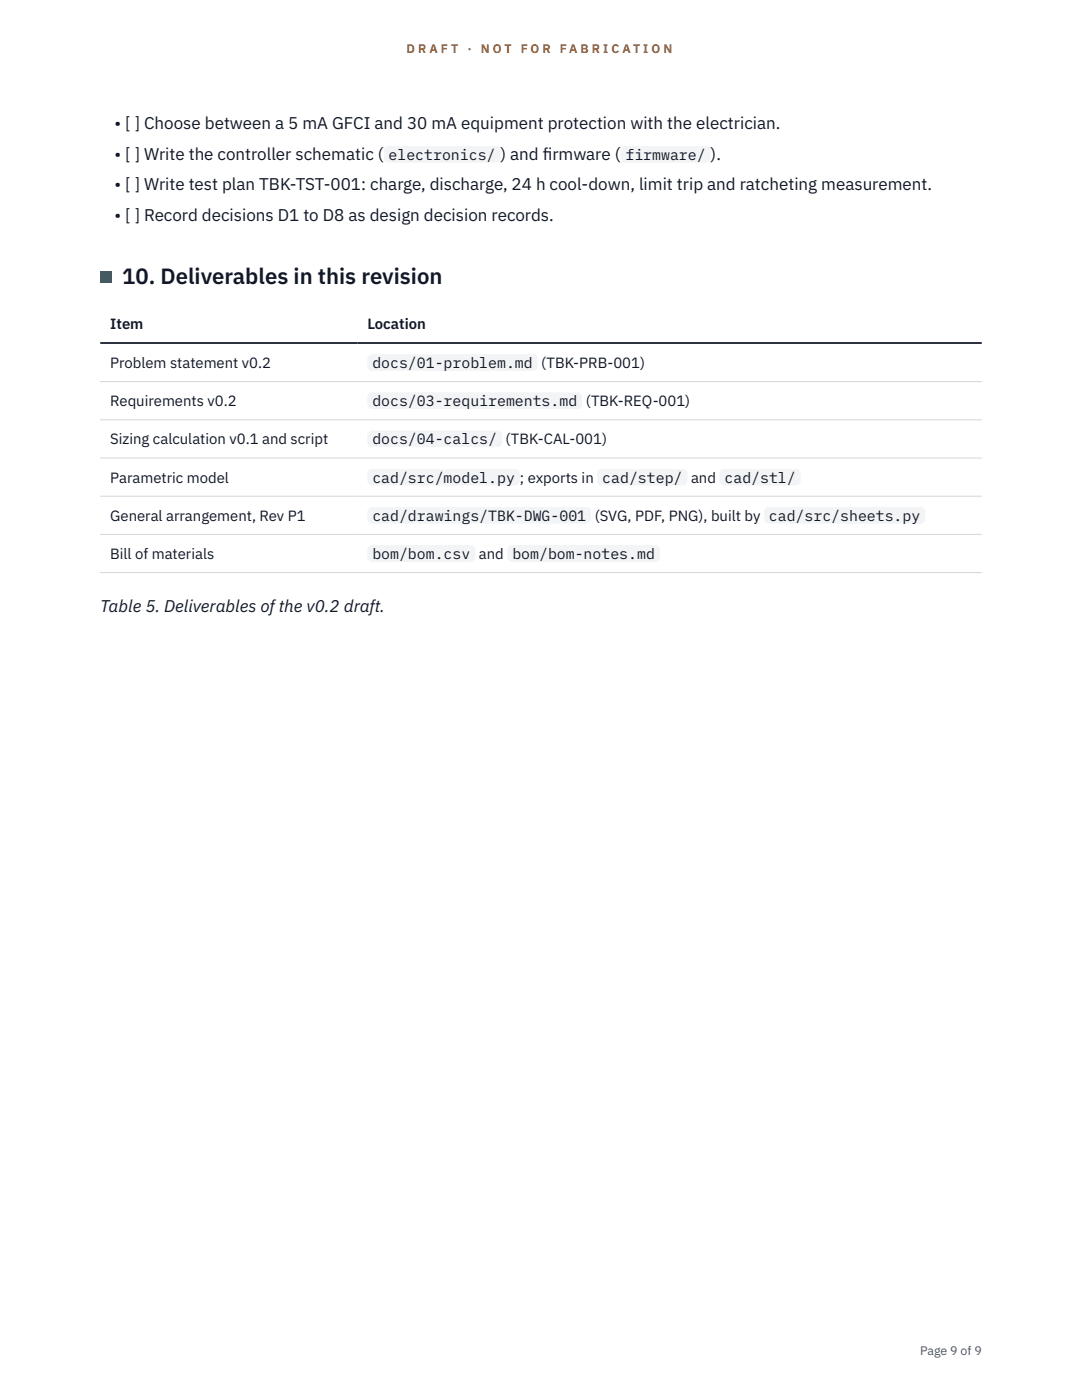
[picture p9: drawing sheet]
<svg xmlns="http://www.w3.org/2000/svg" width="216mm" height="279mm" viewBox="0 0 216 279" stroke-linecap="round" stroke-linejoin="round" font-family="sans-serif">
<defs><g id="words">
<text font-size="4.4" fill="#111827" x="24.4" y="56.7">10. Deliverables in this revision</text>
<g font-size="3.4" fill="#111827">
<text x="22.9" y="25.8">• [ ] Choose between a 5 mA GFCI and 30 mA equipment protection with the electrician.</text>
<text x="22.9" y="31.9">• [ ] Write the controller schematic (</text>
<text x="99.9" y="31.9">) and f</text>
<text x="108.3" y="31.9">irmware (</text>
<text x="141.8" y="31.9">).</text>
<text x="22.9" y="38">• [ ] Write test plan TBK-TST-001: charge, discharge, 24 h cool-down, limit trip and ratcheting measurement.</text>
<text x="22.9" y="44.1">• [ ] Record decisions D1 to D8 as design decision records.</text>
<text x="20" y="122.2">Table 5. Deliverables of the v0.2 draft.</text>
</g>
<g font-size="3" fill="#111827">
<text x="77.5" y="31.9">electronics/</text>
<text x="124.8" y="31.9">firmware/</text>
<text x="22" y="65.7">Item</text>
<text x="73.3" y="65.7">Location</text>
<text x="22" y="73.5">Problem statement v0.2</text>
<text x="74.3" y="73.5">docs/01-problem.md</text>
<text x="108" y="73.5">(TBK-PRB-001)</text>
<text x="22" y="81.1">Requirements v0.2</text>
<text x="74.3" y="81.1">docs/03-requirements.md</text>
<text x="116.9" y="81.1">(TBK-REQ-001)</text>
<text x="22" y="88.7">Sizing calculation v0.1 and script</text>
<text x="74.3" y="88.7">docs/04-calcs/</text>
<text x="100.9" y="88.7">(TBK-CAL-001)</text>
<text x="22" y="96.3">Parametric model</text>
<text x="74.3" y="96.3">cad/src/model.py ; exports in</text>
<text x="120.2" y="96.3">cad/step/</text>
<text x="137.9" y="96.3">and</text>
<text x="144.6" y="96.3">cad/stl/</text>
<text x="22" y="103.9">General arrangement, Rev P1</text>
<text x="74.3" y="103.9">cad/drawings/TBK-DWG-001</text>
<text x="118.7" y="103.9">(SVG, PDF, PNG), built by</text>
<text x="153.4" y="103.9">cad/src/sheets.py</text>
<text x="22" y="111.6">Bill of materials</text>
<text x="74.3" y="111.6">bom/bom.csv</text>
<text x="95.6" y="111.6">and</text>
<text x="102.2" y="111.6">bom/bom-notes.md</text>
</g>
<g font-size="2.5" fill="#b45309">
<text x="81.1" y="10.5">D R A F T</text>
<text x="93.3" y="10.5">·</text>
<text x="95.9" y="10.5">N O T</text>
<text x="103.9" y="10.5">F O R</text>
<text x="111.7" y="10.5">F A B R I C A T I O N</text>
</g>
<text font-size="2.5" fill="#4b5563" x="183.6" y="270.3">Page 9 of 9</text>
</g></defs>
<path d="M20 76.2h175.9M20 83.8h175.9M20 91.4h175.9M20 99h175.9M20 106.6h175.9M20 114.3h175.9" fill="none" stroke="#d1d5db" stroke-width=".2"/>
<path d="M20 68.5h175.9" fill="none" stroke="#111827" stroke-width=".35"/>
<g fill="#f3f4f6">
<path d="M76.5 29.1h23.4v3.4h-23.4z"/>
<path d="M123.8 29.1h18v3.4h-18z"/>
</g>
<path d="M20 54.1h2.2v2.2h-2.2z" fill="#0f766e"/>
<g fill="#f3f4f6">
<path d="M73.3 70.7h34v3.3h-34z"/>
<path d="M73.3 78.3h42.9v3.4h-42.9z"/>
<path d="M73.3 85.9h26.9v3.4h-26.9z"/>
<path d="M73.3 93.5h30.4v3.4h-30.4z"/>
<path d="M119.2 93.5h18v3.4h-18z"/>
<path d="M143.6 93.5h16.2v3.4h-16.2z"/>
<path d="M73.3 101.2h44.7v3.3h-44.7z"/>
<path d="M152.4 101.2h32.3v3.3h-32.3z"/>
<path d="M73.3 108.8h21.6v3.3h-21.6z"/>
<path d="M101.2 108.8h30.5v3.3h-30.5z"/>
</g>
<use href="#words"/>
</svg>
